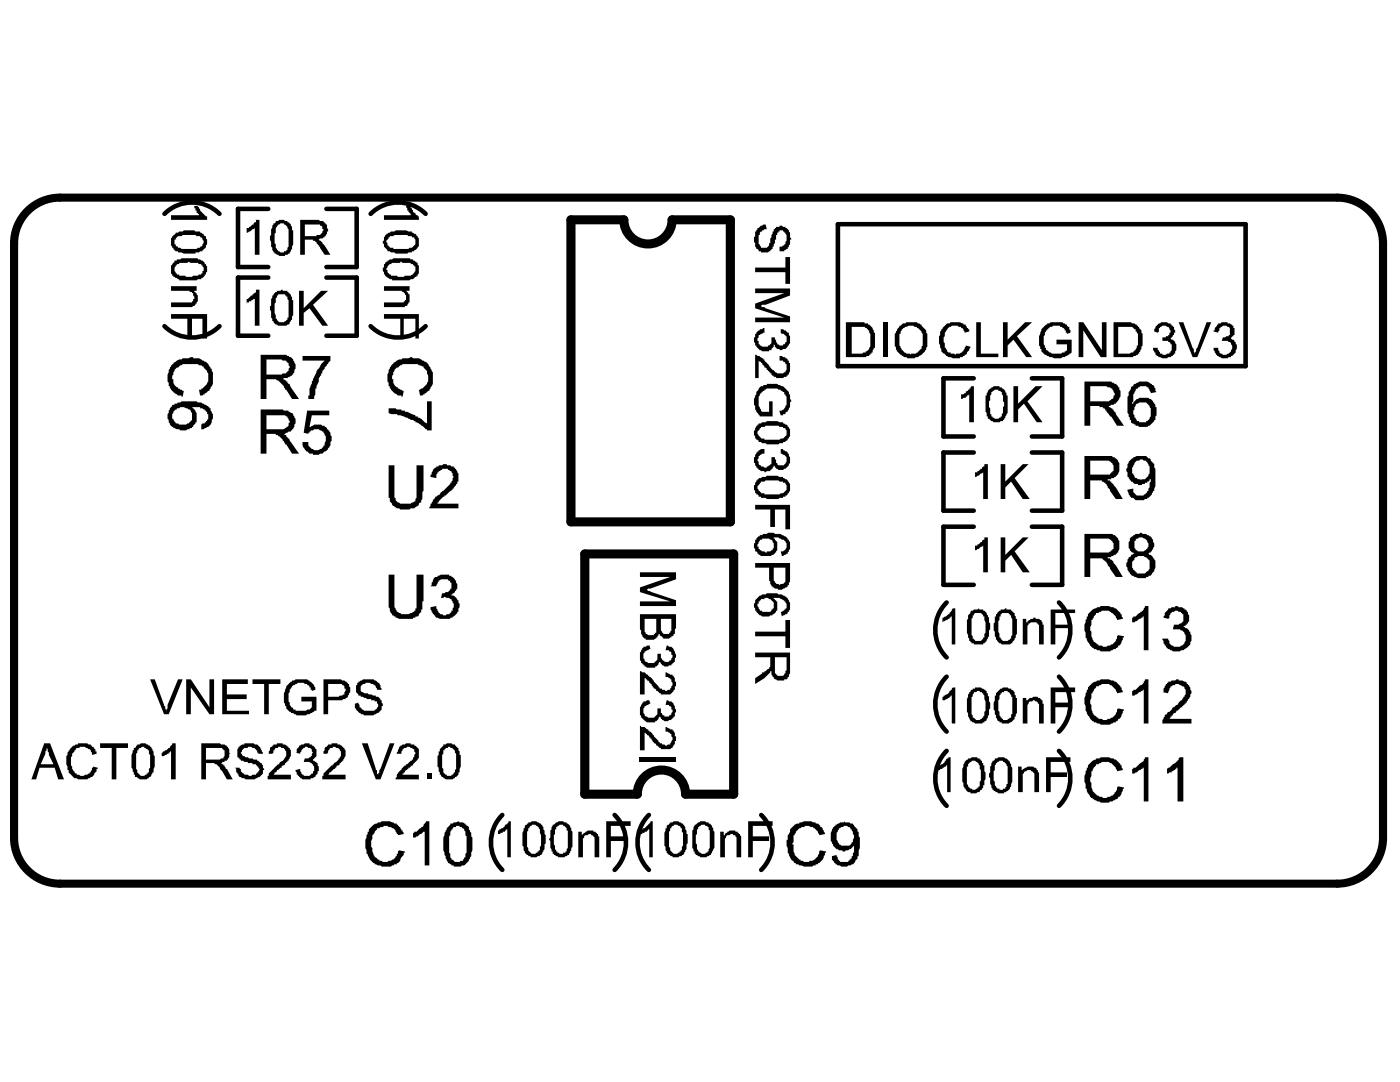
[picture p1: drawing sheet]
<svg xmlns="http://www.w3.org/2000/svg" width="279mm" height="216mm" viewBox="0 0 279 216" stroke-linecap="round" stroke-linejoin="round" font-family="sans-serif">
<path d="M5.5 42.1a9.1 9.1 0 0 1 6.4-2.7h255a9.1 9.1 0 0 1 9.1 9.2v118.6a9.1 9.1 0 0 1-9.1 9.1h-255a9.1 9.1 0 0 1-9.1-9.1v-118.6a9.1 9.1 0 0 1 2.7-6.5z" fill="none" stroke="#000" stroke-width="1.6"/>
<g fill="none" stroke="#000" stroke-width=".91">
<path d="M32.8 42.7a7.8 7.8 0 0 1 11 0M53.5 55.4h-6v11.6h6M53.5 41.7h-6v11.6h6M65.1 55.4h6.1v11.6h-6.1M65.1 41.7h6.1v11.6h-6.1M74 42.7a7.8 7.8 0 0 1 10.9 0M167.2 44.7h81.4v28.4h-81.4zM32.8 65.1a7.8 7.8 0 0 0 11 0M74 65.1a7.8 7.8 0 0 0 10.9 0M194.3 75.5h-6v11.6h6M205.9 75.5h6.1v11.6h-6.1M194.3 90.3h-6v11.6h6"/>
<path d="M205.9 90.3h6.1v11.6h-6.1M194.3 105.1h-6v11.6h6M205.9 105.1h6.1v11.6h-6.1M188.9 120.2a7.8 7.8 0 0 0 0 11M188.9 135a7.8 7.8 0 0 0 0 11M211.3 120.2a7.8 7.8 0 0 1 0 11M211.3 135a7.8 7.8 0 0 1 0 11M188.9 149.8a7.8 7.8 0 0 0 0 11M211.3 149.8a7.8 7.8 0 0 1 0 11M100.2 162.6a7.8 7.8 0 0 0 0 11M122.7 162.6a7.8 7.8 0 0 1 0 11M129.5 162.6a7.8 7.8 0 0 0 0 11"/>
<path d="M151.9 162.6a7.8 7.8 0 0 1 0 11"/>
</g>
<path d="M113.9 43.9h10.6a4.8 4.8 0 0 0 4.8 4.8 4.8 4.8 0 0 0 4.8-4.8h11.7v60.2h-31.9zM116.7 110.5h29.7v48h-9.6a4.8 4.8 0 0 0-4.8-4.8 4.8 4.8 0 0 0-4.8 4.8h-10.5z" fill="none" stroke="#000" stroke-width="1.8"/>
<g fill="#000">
<path d="M34.1 42.9h5.6v-.2h-.2v-.2h-.3v-.5h-.2v-.4h-.2v-.5h.7v.2h.2a3.7 3.7 0 0 0 1.4 1.9h.2v.7h-7.2zM34.1 57.1h5.1v.9h-.7h.3v.3h.2v.2h.2v.2l.3 .3v1.1l-.3 .3v.2h-.2v.2l-.7 .5h-4.2v-.9h4.2v-.3h.2v-.4h.3v-.5l-.3-.2v-.5h-.2v-.2h-.4v-.3h-3.8zM49.2 45.5h.5v-.2h.2l.5-.5h.2v-.2l.3-.3h.2v-.4h.7v6.9h-.9v-5.3l-1.4 .9h-.3zM76.6 42.9h5.6h-.2v-.2l-.5-.5v-.2h-.2v-.4l-.3-.3v-.2h1v.5h.2l.2 .6 .3 .3h.2v.2l.2 .2h.3v.3h.2v.7h-7zM76.6 57.1h5.1v.9h-.7l.5 .5v.2h.2v1.7h-.2l-.2 .6h-.5v.3h-4.2v-.9h4v-.3h.2v-.2h.2v-.9l-.2-.3v-.2h-.2v-.2h-.3l-.2-.3h-3.5zM150.7 53.4h6v-2.1h1v5.3h-1v-2.3h-6zM151.2 45.5h.2l.9-.7h.5l.2 .9h-.4l-.3 .3h-.2v.2h-.2l-.3 .2v.5h-.2v1.8h.2l.3 .7h.7a.82 .82 0 0 0 .9-.9h.2v-.9l.3-.2 .2-1.2h.2v-.5h.3v-.2h.2v-.2h.7v-.3h.4l.3 .3h.4v.2a.82 .82 0 0 1 .7 .7l.3 .2v1l.2 .2v.2h-.2v.9l-.5 .7v.3l-.7 .2v.2h-.9v-.9h.4l.3-.2h.2v-.3h.2v-.4l.3-.3v-1.1l-.3-.2v-.3h-.2v-.2h-.2v-.2h-.7v.2h-.3v.2h-.2v.5h-.2v.9h-.2v.7l-.3 .2v.5h-.2v.5h-.2v.2h-.3v.2h-.2l-.2 .3h-1.4v-.3h-.5v-.2l-.2-.2h-.3v-.3l-.2-.2v-.7l-.2-.2v-.9l.2-.3v-.9h.2zM34.1 62.7h7.2v4.8h-.9v-3.9h-2.1v3.5h-.9v-3.5h-3.3zM34.1 72.9h.3v-.2h.2v-.3l.5-.2a1.13 1.13 0 0 1 1.1-.5 1.58 1.58 0 0 1 1.4-.2l.5-.2h.4v.2h.3a2.68 2.68 0 0 1 2.1 .7 1.83 1.83 0 0 1 1.1 1.4h.3v.4l.2 .3v1.8a2.63 2.63 0 0 1-.7 1.7v.2h-.2l-.5 .5h-.2v.2h-.3l-.2 .2h-.5l-.2-1.1h.5v-.3a2.21 2.21 0 0 0 1.4-2.1v-.9l-.3-.2v-.3l-.7-.7v-.2h-.2l-.2-.2h-.5l-.2-.2h-1.6a2.36 2.36 0 0 0-2.4 .6 .82 .82 0 0 0-.7 .7l-.2 .3v.4l-.2 .3v.7h.2v.2a1.24 1.24 0 0 0 .9 1.4v.2l1.2 .5-.2 1.2h-.3v-.3h-.2a2.23 2.23 0 0 1-1.9-1.4h-.2v-.4h-.2v-.7l-.3-.3v-.2a3.7 3.7 0 0 1 .5-2.3zM49.2 59.7h.3l.7-.7h.2v-.3h.2v-.2h.3l.2-.2v-.5h.7v7.2h-.9v-5.6v.3l-.7 .2v.2h-.5v.3h-.5v.2zM59.7 58h.9v3.5l3.5-3.5h1.4l-3 2.8 3 4.2h-1.2l-2.5-3.5-1.2 .9v2.6h-.9zM60.4 71h5.5v1l-.4 .4v.3h-.2v.2l-.5 .4v.3a.73 .73 0 0 0-.5 .9h-.2v.5h-.2v.2l-.3 .2a1.89 1.89 0 0 1-.4 1.7v.4h-.3v1.2l-.2 .5v.4h-1.2v-.7h.3v-.2a2.88 2.88 0 0 1 .4-2.1v-.5l.3-.2 .7-1.9 .2-.2v-.2h.2a3.2 3.2 0 0 1 1.2-1.6h-4.4z"/>
<path d="M76.6 62.7h7v4.8h-.7v-3.9h-2.3v3.5h-.7v-3.5h-3.3zM78 72.9h.3v-.2h.2v-.3l.5-.2a1.13 1.13 0 0 1 1.1-.5 1.58 1.58 0 0 1 1.4-.2l.7-.2a1.58 1.58 0 0 0 1.4 .2l.7 .5a2.14 2.14 0 0 1 1.6 1.6l.5 .7v1.8a2.63 2.63 0 0 1-.7 1.7v.2h-.2l-.5 .5h-.2v.2h-.3l-.2 .2h-.5l-.2-1.1a2.39 2.39 0 0 0 1.6-1.4l.3-.3v-1.1l-.3-.5a.73 .73 0 0 0-.4-.9l-.3-.3v-.2l-.9-.2-.2-.2h-1.7a2.36 2.36 0 0 0-2.3 .6 .82 .82 0 0 0-.7 .7l-.2 .3v.4l-.2 .3v.7h.2v.2a1.24 1.24 0 0 0 .9 1.4v.2l1.2 .5-.3 1.2h-.2v-.3h-.2a2.23 2.23 0 0 1-1.9-1.4h-.2v-.4h-.2v-.7l-.3-.3v-.2a3.7 3.7 0 0 1 .5-2.3zM150.7 57.6h7v1.4l-4.9 1.8h-.7l-.2 .2h-.3l6.1 2.1v1.2h-7v-.9h5.8l-5.8-1.9v-.9l5.8-2.1h-5.8zM150.7 66.6h.2a.82 .82 0 0 1 .7-.7v-.2h.5l.2-.2h.3v.9l-1.2 .5v.4l-.2 .2v.5h.2v.7h.2v.2h.3l.2 .3h1.2v-.3a.81 .81 0 0 0 .7-1.1v-.5h.7v.5h.2v.4l.2 .3v.2h.2l.3 .2h.7v-.2h.2l.2-.2v-.3h.3v-1.1h-.3v-.2h-.2v-.3h-.5l-.2-.2v-.7h.5l.9 .7h.2v.5l.3 .2v1.4l-.3 .2v.2h-.2a.82 .82 0 0 1-.9 .7l-.3 .3h-.4v-.3a.7 .7 0 0 1-.9-.7l-.3-.2a.73 .73 0 0 1-.4 .9v.3h-.5v.2h-.2a2.14 2.14 0 0 1-2.1-.7l-.3-.2v-.3h-.2v-.4l-.2-.3v-.9h.2zM150.7 70.8h.2l.3 .2h.4v.3l.7 .2v.2h.3v.3l.9 .9v.2h.2a.82 .82 0 0 0 .7 .7v.2h.3v.3l.6 .2a1.17 1.17 0 0 0 1.7-.9v-.9h-.3v-.3l-.2-.2h-.2v-.2h-.7v-1l1.1 .3v.2h.3l.2 .2v.3h.2v.4h.3v1.6l-.3 .7h-.2v.3h-.2v.2h-.5l-.2 .2h-1.4v-.2h-.5v-.2h-.2l-.2-.3v-.2h-.3v-.2h-.2v-.3h-.2v-.2h-.3v-.2l-.2-.3h-.2v-.2l-.5-.4v-.3h-.2v-.2h-.3l-.2-.2v3.4h-.7zM176.2 64.3h1v7h-1zM187.9 65.7h.2v-.2l.5-.5a.73 .73 0 0 1 .9-.5l.2-.2h1.9l.7 .2v.3h.4l.3 .7h.2v.2h.2v.5l-.9 .2-.2-.7-.3-.2h-.2v-.3h-.5l-.2-.2a2.14 2.14 0 0 0-2.1 .7v.2h-.2v.3l-.2 .2v.7l-.3 .2v.9l.3 .3v.9h.2v.2l.5 .7h.4v.3h.7l.2 .2 .3-.2h.7l.2-.3h.2v-.2h.3l.4-1.2 1 .3v.2l-1 1.4h-.2v.2h-.2l-.3 .3h-.4v.2h-1.4l-.5-.2h-.4l-.3-.3h-.2v-.2h-.2v-.2a.82 .82 0 0 1-.7-1l-.3-.2v-.5a2.91 2.91 0 0 1 0-2.3v-.4l.3-.3zM194.8 64.3h1v6.3h3.4v.7h-4.4zM200.2 64.3h.9v3.5l3.5-3.5h1.4l-3 2.8 3 4.2h-1.2l-2.5-3.5-1.2 1.1v2.4h-.9zM207.8 65.7l1-.9h.2v-.3h.5l.2-.2h.9a2.39 2.39 0 0 1 2.1 .5h.2v.2l.3 .2h.2l.2 1.2-.7 .2v-.2h-.2v-.5h-.2v-.2l-.3-.2h-.2v-.3h-.5v-.2h-1.3l-.3 .2h-.4v.3h-.3v.2h-.2v.2h-.2v.3l-.3 .2v.5l-.2 .2v1.6l.2 .2v.5h.3v.5h.2l.2 .2a2.39 2.39 0 0 0 2.1 .5l1.2-.3v-.2h.2l.2-.2v-1.2h-2.1v-.9h3.1v2.5l-.3 .3h-.2v.2l-1.2 .5a3.4 3.4 0 0 1-2.5 0l-1.2-.5-.2-.2a.73 .73 0 0 1-.5-1h-.2v-.4a1.83 1.83 0 0 1-.2-1.7v-.4zM215.3 64.3h.9l3.7 5.6v-5.6h.9v7h-1.1l-3.5-5.4v5.4h-.9zM230.6 65.2l.5-.4a2.14 2.14 0 0 1 2.3-.3h.2v.3h.2v.2h.3v.2h.2v.5l.2 .2v.5h-.2v.5h-.2a.82 .82 0 0 1-.7 .6 1.61 1.61 0 0 1 1.4 1.7v.7l-.3 .2v.5h-.2v.2h-.2v.2l-.7 .3a2.17 2.17 0 0 1-2.3-.3h-.3v-.2h-.2v-.5h-.2v-.2l-.3-.2v-.5h1v.5h.2l.2 .7h.5v.2h.7l.2-.2h.5v-.3h.2v-.2l.2-.2v-1.2h-.2v-.2l-.2-.3h-.3v-.2h-1.1v-.7h.7v-.2h.4v-.2h.3v-.5h.2v-.5l-.2-.2v-.2l-.7-.5h-.7l-.3 .2h-.2v.3h-.2v.7l-.2 .2-.7-.2v-.5l.2-.2z"/>
<path d="M235.2 64.3h1l1.8 5.1 .2 .2v.5l.3 .5v-.3l.2-.2v-.5l.2-.2 1.9-5.1h.9l-2.8 7h-.9zM242.9 64.8h.2v-.3h.5l.2-.2h1.2v.2h.4l.3 .3h.2v.2h.2v.5h.3v1.4h-.3v.2h-.2v.2h-.2v.2h-.3l.7 .3 .3 .2v.2h.2v.5h.2v.9l-.2 .3a1.21 1.21 0 0 1-.9 1.1v.3h-.5l-.2 .2a2.14 2.14 0 0 1-1.9-.5h-.2v-.2h-.2l-.3-.7-.2-.2v-.5h.9v.5l.3 .2v.2l.7 .5h.4a1.61 1.61 0 0 0 1.4-1.6l-.2-.7a2.14 2.14 0 0 0-1.9-.5l.3-.7 1.1-.2v-.2h.2v-1.4l-.6-.5h-.7l-.3 .2h-.2v.3h-.2v.4l-.3 .3v.2l-.9-.2v-.3h.2a.73 .73 0 0 1 .5-.9zM61.3 81.9h4.4v1h-3.5l-.4 2.3 .7-.2 .2-.3h1.4l.2 .3h.5v.2h.2l.3 .2v.3h.2v.2h.2v.2l.2 .2v.5l.3 .2v1l-.3 .2v.7l-.2 .2v.3h-.2a.82 .82 0 0 1-.7 .7 .73 .73 0 0 1-.9 .4l-.3 .3h-1.1v-.3a.88 .88 0 0 1-1.2-.4h-.2v-.3h-.3v-.2a1.32 1.32 0 0 1-.4-1.4h1.1v.2a1.21 1.21 0 0 0 1 1.2 1.44 1.44 0 0 0 1.8-.2l.3-.3v-.2h.2v-.2a2.13 2.13 0 0 0-.2-2.4v-.2h-.3a1.44 1.44 0 0 0-1.8-.2h-.5v.2h-.2v.2h-.3v.3l-.9-.3zM77.6 92.8h1.1v6.5h.3a.7 .7 0 0 0 .6 1l.3 .2h2.1l.7-.5h.2v-.4l.2-.3v-6.5h1.4v5.2l-.2 .2v1.4l-.2 .2v.5h-.3l-.4 .7-.7 .4h-.7l-.3 .3h-1.8l-.3-.3h-.4l-.2-.2h-.3v-.2h-.2l-.2-.3v-.2a.88 .88 0 0 1-.5-1.2h-.2zM77.6 81.5h1.4l.2 .2h.9v.2h.7v.3a1.64 1.64 0 0 1 1.4 .4l.7 .3v.2h.5v.2a1.87 1.87 0 0 1 1.4 1l.4 .2v-4.4h1v5.8h-1v-.2h-.2l-.7-.7h-.2v-.3l-1.2-.4v-.3h-.2l-.3-.2h-.4l-.7-.5h-.3a2.28 2.28 0 0 0-1.6-.4 1.58 1.58 0 0 0-1.4-.3l-.4-.2zM86.4 93.8l.4-.5h.3v-.2h.4v-.3h.7l.3-.2h.7v.2h.7l.2 .3h.5v.2h.2v.2h.2v.3a2.39 2.39 0 0 1 .5 2.1v.2h-.2v.5h-.3v.2l-.4 .5v.2h-.3v.2h-.2v.3h-.2l-1 .9h-.2v.2h-.2l-1 .9v.3h-.2v.2h4.2v.9h-5.8v-.2l.2-.2v-.5h.3v-.2l.6-1v-.2h.3l.7-.5 .2-.4h.2v-.2h.3l1.4-1.4v-.3h.2v-.2l.2-.2v-.5l.3-.2-.3-.3v-.4l-.2-.3v-.2l-.7-.2v-.3h-1.2v.3l-.7 .2v.2h-.2v.3l-.2 .2v.7l-1.2-.2v-.5h.3v-.5l.2-.2zM151.4 77.5l.5-.4h.4v-.3h.7v-.2h2.1l.2 .2a2.68 2.68 0 0 1 2.1 1.7v.2h.3v.9l.2 .2v.3l-.2 .2v.9l-.5 .7v.3h-.2l-.3 .2v.2h-.4v.3h-.5l-.2-1h.4l.3-.2h.2v-.2a2.39 2.39 0 0 0 .5-2.1l-.3-.7h-.2v-.5h-.2l-.3-.2h-.2v-.2h-.5l-.2-.3h-2.1l-.2 .3h-.2v.2h-.3l-.4 .5a2.39 2.39 0 0 0-.5 2v.5l.7 1.2h1.4v-2.1h.7v3h-2.6v-.2h-.2v-.3l-.5-.4v-.3l-.2-.2v-.5a2.58 2.58 0 0 1 .2-2.5 .73 .73 0 0 1 .5-.9zM150.9 90.3h.3v-.2h.2v-.3h.2l.3-.2h.7v.9h-.5l-.2 .3h-.3v.2h-.2v.5l-.2 .2v.2l.2 .2v.5l.2 .2h.3v.3l1.1 .2v-.2l.7-.3v-.2h.3v-1.4h.7v.5h.2v.7h.2v.2l.2 .2h1.2v-.2h.2v-.2a.99 .99 0 0 0-.4-1.6l-.3-.3h-.2v-.9h.5v.2l.7 .3 .2 .2v.2h.2v.5l.3 .2a2.14 2.14 0 0 1-.7 2.1 1.44 1.44 0 0 1-1.9 .2h-.2v-.2h-.2v-.2l-.3-.3-.2 .7h-.2v.3h-.3v.2h-.7l-.2 .2h-.2v-.2h-.7l-.3-.2h-.2v-.3h-.2v-.2h-.3v-.2l-.2-.3v-.4h-.2v-1.2h.2v-.4l.2-.3zM191.8 78.7h.5l.2-.2h.2v-.3l.3-.2h.2v-.2h.2v-.3h.3v-.2l.2-.2h.5v7.2h-1v-5.6l-.2 .2h-.2v.3h-.3v.2h-.4l-.3 .2h-.2zM194.6 94.2h.5v-.2h.2l.5-.5h.2v-.2l.2-.2h.3v-.5h.6v7h-.9v-5.4l-1.4 1h-.2zM199.7 92.6h.9v3.5l3.5-3.5h1.2l-2.8 2.8 3 4.2h-1.4l-2.3-3.5-1.2 1.2v2.3h-.9zM202.3 77.1h.9v3.4l3.5-3.4h1.4l-3.1 3 3.1 4.2h-1.2l-2.6-3.8-1.1 1.2v2.6h-.9z"/>
<path d="M77.6 114.7h1.1v5.3a2.14 2.14 0 0 0 .5 1.9v.2h.2a2.47 2.47 0 0 0 2.6 .2l.7-.2v-.2h.2v-.5h.2v-6.7h1.4v5.3h-.2v1.6h-.2a.73 .73 0 0 1-.5 1v.2l-.2 .2h-.5v.3h-.5v.2h-2.8l-.6-.2v-.3l-.7-.2v-.2a1.13 1.13 0 0 1-.5-1.2l-.2-.2zM86.6 115.4l.2-.3h.5v-.2l.7-.2h1.6v.2h.5v.2a.82 .82 0 0 1 .7 .7h.2v.3a1.97 1.97 0 0 1 0 1.8h-.2v.2l-.2 .3h-.3v.2h-.2v.2a1.21 1.21 0 0 1 1.2 1h.2v.4a.82 .82 0 0 1 0 1.2v.7h-.2v.2l-.7 .7h-.3v.3h-.4v.2h-1a2.88 2.88 0 0 1-2.1-.5v-.2h-.2v-.2h-.2v-.3l-.2-.2v-.2l-.3-.3v-.4l1.2-.3v.5l.2 .2 .2 .7h.3v.3h.4a.58 .58 0 0 0 1 0 .7 .7 0 0 0 .9-.7h.2v-.5l.3-.2v-.7l-.5-.7v-.3l-1.4-.4-.2 .2h-.5l.2-.9h.5l.2-.3a.7 .7 0 0 0 1-.7h.2v-1.1h-.2v-.2l-.3-.3h-.2v-.2h-.5a1.17 1.17 0 0 0-1.6 .9l-.2 .3v.2h-1.2l.3-.2v-.5l.2-.2zM150.7 100.7h7v4.9h-1v-3.9h-2v3.4h-1v-3.4h-3zM194.6 108.9h.5v-.3h.2l.5-.4h.2v-.3l.2-.2h.3v-.5h.6v7h-.9v-5.3l-1.4 .9h-.2zM199.7 107.2h.9v3.5l3.5-3.5h1.2l-2.8 2.8 3 4.2h-1.4l-2.3-3.5-1.2 1.2v2.3h-.9zM44.4 135.6h5.1v.9h-4.2v2.1h3.9v.9h-3.9v2.3h4.4v.7h-5.3zM50.4 135.6h5.6v.9h-2.4v6h-.9v-6h-2.3zM57.1 136.9l1-.9h.2v-.2h.4l.3-.2h2.3l.2 .2h.3v.2h.2l.7 .7v.2l.2 .3v.4l-.7 .3v-.3h-.2v-.4h-.2v-.3l-.3-.2h-.2v-.2h-.5l-.2-.3a2.14 2.14 0 0 0-1.9 .5h-.2l-.2 .2v.3h-.2v.2l-.3 .2v.5l-.2 .2v1.7l.2 .2v.5l.3 .2v.2h.2l.2 .3v.2h.5v.2h2.1l.2-.2a.73 .73 0 0 0 .9-.5v-1.1h-2.1v-1h3.1v2.8h-.5v.3l-.7 .2-.2 .2h-.5l-.2 .2h-1.9l-.7-.4h-.4v-.2h-.3l-.2-.3a.73 .73 0 0 1-.5-.9h-.2v-.5l-.2-.2v-.7a3.7 3.7 0 0 1 .4-2.3zM71.3 136.2h.2v-.2h.3a2.39 2.39 0 0 1 2-.4h.7l1 .6h.2l.5 1.4h-1l-.2-.7-.2-.2h-.3v-.2h-.4l-.3-.3h-.9v.3a.88 .88 0 0 0-.9 1.1v.3l.2 .2h.3l.2 .2h.7l.2 .3 1.4 .2v.2a.7 .7 0 0 1 .9 .7h.3v.5l.2 .2v.5h-.2v.2a1.21 1.21 0 0 1-1 1.2 2.65 2.65 0 0 1-2.3 .4h-.2l-.2-.2h-.5v-.2h-.2l-.7-.7v-.2h-.3v-1l.7-.2v.2l.3 .3v.4h.2v.3h.2v.2h.3l.2 .2h2.1v-.2h.2l.2-.2v-.3h.3v-.7h-.3v-.4h-.4v-.3h-.7v-.2h-1v-.2l-1.1-.3v-.2h-.5v-.2a1.52 1.52 0 0 1-.4-1.7v-.2h.2zM127.7 114.2h7.2v1.4l-6 2.1 6 2.1v1.1h-7.2v-.9h6.1l-6.1-1.9v-.9l6.1-2.1h-6.1zM128.2 129.3h.2v-.2h.5l.2-.3h.5v-.2l.2 .9-.7 .2a1.15 1.15 0 0 0-.5 1.9v.2a2.14 2.14 0 0 0 1.9 .5 1.65 1.65 0 0 0 .7-1.9h.7v1h.2v.2l.3 .2h.2v.3h.9v-.3h.3l.4-.7v-.4h-.2v-.5l-.2-.2h-.3v-.3h-.7l.3-.9h.2l.2 .3a.7 .7 0 0 1 1 .6l.2 .3 .2 .7v.4l-.2 .3v.7h-.2v.2h-.3v.2h-.2v.3h-.5l-.2 .2h-.7l-.2-.2h-.3v-.3h-.2v-.2l-.2-.2-.3 .2a.82 .82 0 0 1-.7 .7v.2h-1.6l-.2-.2h-.3v-.2h-.2v-.3h-.2v-.2h-.3v-.5h-.2v-.4a2.14 2.14 0 0 1 .5-1.9zM127.7 133.9h.2l.3 .3a.73 .73 0 0 1 .9 .4h.2v.3h.3v.2a.82 .82 0 0 1 .7 .7h.2v.2l.9 .9v.3h.3v.2h.4v.2h.5l.2 .3h.3l.2-.3h.5l.2-.7a.58 .58 0 0 0 0-.9v-.4h-.2v-.3h-.3l-.2-.2h-.5v-.9h.3l.7 .4h.4v.3h.3v.2l.2 .2v.7h.2v.9h-.2v.7h-.2a1.17 1.17 0 0 1-1.7 1h-.9v-.3h-.2l-.5-.4h-.2v-.3l-.3-.2h-.2v-.2h-.2l-.3-.7h-.2v-.3h-.2v-.2l-.3-.2h-.2v-.2h-.2v-.3h-.3v3.3h-.9z"/>
<path d="M150.7 126h6v-2.3h1v5.6h-1v-2.3h-6zM188.1 123.3h.2l1-.7h.2v-.3l.7-.9h.4v7.2h-.7v-5.6h-.2v.3h-.2v.2h-.2l-1.2 .7zM204.1 139.3h.7v.7v-.3h.2a.73 .73 0 0 1 1-.4l.2-.3h.9v.3h.5v.2h.2v.2h.3v.7h.2v4h-.9v-4h-.3v-.2l-.7-.5h-.2l-.2 .3h-.5l-.2 .2v.2l-.3 .3v3.7h-.9zM204.1 123.5h.7v.7h.2v-.3h.3v-.2h.2l.2-.2h.5v-.2h.5v.2h.7l.2 .2h.2v.2l.3 .3v.4h.2v4h-.9v-4h-.3v-.2h-.2v-.2h-.2a1.17 1.17 0 0 0-1.7 .9v3.5h-.9zM209.7 137.2h4.9v.9h-4v2.1h3.3v.9h-3.3v3.3h-.9zM209.7 121.6h4.9v.7h-4v2.3h3.3v.7h-3.3v3.3h-.9zM217.1 122.6l.3-.3a2.87 2.87 0 0 1 2-1.1l.3-.3h1.6l.7 .3a2.39 2.39 0 0 1 1.6 1.4h.3v.4l.2 .3v.2l-1.2 .2-.2-.7-.7-.7h-.2v-.2h-.3l-.2-.2a2.39 2.39 0 0 0-2.1 .4h-.5v.3l-.4 .4-.3 .7h-.2v.9l-.2 .5v.7l.2 .2v1l.5 1.1h.2l.5 .5h.2v.2h.7a.82 .82 0 0 0 1.2 0h.4l.3-.2h.2l.5-.5 .4-.7v-.4l.3-.3 1.1 .3v.2h-.2v.5l-.2 .2-.3 .7-.2 .2h-.2v.3l-.3 .2h-.2v.2h-.5a2.39 2.39 0 0 1-2.1 .5h-.4l-.3-.3h-.4l-.3-.2h-.4v-.2a1.32 1.32 0 0 1-.9-.9l-.7-1.2v-.9a2.99 2.99 0 0 1 .2-2.8v-.5h.2zM217.1 137.2l.3-.3a2.87 2.87 0 0 1 2-1.1l.3-.2h1.6l.7 .2a2.39 2.39 0 0 1 1.6 1.4h.3v.4l.2 .3v.2l-1.2 .2a2.39 2.39 0 0 0-1.4-1.6l-.2-.2a2.39 2.39 0 0 0-2.1 .4h-.5v.3l-.7 .9v.2h-.2v1l-.2 .4v.7l.2 .3v.9l.5 1.1h.2l.5 .5h.2v.2h.7a.82 .82 0 0 0 1.2 0h.4l.3-.2h.2l.7-.7v-.2l.2-.2v-.5l.3-.2 1.1 .2v.2h-.2v.5l-.2 .2-.3 .7-.2 .2h-.2v.3l-.3 .2h-.2v.2h-.5a2.39 2.39 0 0 1-2.1 .5h-.4l-.3-.2h-.4l-.3-.3h-.4v-.2a1.32 1.32 0 0 1-.9-.9l-.7-1.2v-.9a2.99 2.99 0 0 1 .2-2.8v-.5h.2zM225.9 123.3h.3v-.3a.73 .73 0 0 0 .9-.4l.2-.3h.3v-.2a.82 .82 0 0 0 .7-.7l.2-.2v-.3h.7v8.8h-.9v-6.7h-.3v.3l-.7 .2-.9 .7h-.5zM233.1 121.4h.5l.2-.2h.7v-.3h.5l.2 .3h.7l.3 .2h.2v.2h.2l.3 .3v.2h.2v.5l.2 .2v1.1l-.2 .3v.2h-.2v.2h-.3v.3h-.2l-.2 .2h.2l.2 .2a.82 .82 0 0 1 .7 .7h.3v.5l.2 .2v1.2l-.2 .2a1.21 1.21 0 0 1-1 1.2v.2h-.2a2.88 2.88 0 0 1-3.7-.4v-.3h-.3v-.2l-.2-.2v-.5l-.2-.2v-.3h1.1v.3l.3 .2a.7 .7 0 0 0 .7 .9l.2 .3a2.14 2.14 0 0 0 2.1-.7 2.13 2.13 0 0 0-.2-2.4 2.39 2.39 0 0 0-2.1-.4l.2-1h.9l.3-.2a.81 .81 0 0 0 .7-1.1v-.7h-.3v-.3h-.2v-.2h-.5a.58 .58 0 0 0-.9 0h-.5v.2h-.2v.3l-.2 .2v.5l-.3 .2-.9-.2v-.3l.2-.2v-.5l.7-.7zM232.7 136.5h.2v-.3h.2v-.2h.5l.2-.2h.7l.3-.2h.4v.2h.7l.7 .2 .3 .2v.3h.2v.2h.2v.2l.3 .3v.4a.58 .58 0 0 1 0 1v.4l-.3 .3v.2h-.2l-.2 .7h-.3v.2h-.2v.3h-.2v.2h-.3v.2h-.2l-.7 .7h-.2v.3l-.3 .2h-.2l-.2 .2v.2h-.3v.3h-.2v.2l-.2 .2h4.4v1h-5.8v-.7l.2-.3 .2-.7 .3-.2h.2v-.2l.2-.2a1.32 1.32 0 0 0 1-1h.2l.5-.4h.2a1.32 1.32 0 0 1 .9-1l.3-.7h.2a1.97 1.97 0 0 0 0-1.8l-1.2-.7h-.7v.2h-.4l-.3 .2h-.2l-.5 1.4-1.1-.2h.2v-.7l.5-.7zM13.7 149.7h.2v-.2l.7-.7h.3l.2-.2h.5v-.3h1.8l.2 .3h.5v.2h.2v.2h.3l.2 .2v.3h.2v.4h.3v.5l-1 .2v-.4l-.2-.3v-.2l-.2-.2h-.3a1.44 1.44 0 0 0-1.8-.3h-.5l-.2 .3v.2h-.2v.2a.73 .73 0 0 0-.5 1l-.2 .2v1.6l.2 .3v.4l.2 .3v.2h.3v.2l.2 .3h.2v.2h.5l.2 .2h.7l.3-.2h.4l.2-.2h.3v-.3h.2v-.2l.2-.2v-.5h.3v-.2l.9 .2v.2h-.2a.73 .73 0 0 1-.5 1 .82 .82 0 0 1-.7 .6 2.39 2.39 0 0 1-2.1 .5h-.4l-.3-.2a.73 .73 0 0 1-.9-.5l-.7-.7v-.4h-.2v-.7l-.3-.5v-1.6l.3-.3v-.4l.2-.3z"/>
<path d="M20 148.3h5.5v.9h-2.3v6.3h-.9v-6.3h-2.3zM30 135.6h.9l1.8 5.3h.3v.5l.2 .4v-.2l.2-.2v-.7l2.1-5.1h1l-2.8 6.9h-1zM32.3 150.2h.2v-.3l.7-.2 .5-.5h.2v-.2l.5-.4v-.3h.7v7.2h-1v-5.6h-.2v.3h-.2v.2h-.3l-.7 .5h-.4zM37.2 135.6h.9l3.7 5.5v-5.5h.9v6.9h-.9l-3.7-5.3v5.3h-.9zM47.6 149h.2v-.2h.3l.2-.2h.5v-.3h1.8l.3 .3a1.21 1.21 0 0 1 1.1 .9l.2 .2 .3 .7h-.9v-.2h-.3v-.5h-.2v-.2h-.2v-.3h-.5l-.2-.2h-.7v.2h-.3a.7 .7 0 0 0-.9 .7l-.2 .3v.2h.2v.2l.2 .3h.3l.2 .2h.5l.2 .2 1.6 .3v.2h.3l.4 .5h.2v.2l.3 .2v.5l.2 .2v.3h-.2v.2a1.21 1.21 0 0 1-.9 1.1 2.65 2.65 0 0 1-2.4 .5h-.2l-.2-.2h-.5l-.7-.5-.2-.7h-.3v-.7l-.2-.2h.9v.2h.3a.7 .7 0 0 0 .7 1v.2h.7a.58 .58 0 0 0 .9 0h.7v-.2h.2v-.3h.3v-.2l.2-.2-.2-.7h-.3v-.3h-.2v-.2h-.7v-.2h-.9v-.3h-.7l-.3-.2h-.4v-.2h-.3v-.3h-.2v-.2h-.2v-1.6l.2-.3zM53.9 149.2l.2-.2h.2v-.2h.3v-.2h.7v-.3h1.1v.3h.5l.2 .2h.3v.2h.2v.2h.2v.3l.3 .2a2.14 2.14 0 0 1-.5 1.9v.2h-.2v.2h-.3v.3h-.2v.2l-.2 .2h-.3l-.2 .3v.2h-.2l-.5 .5h-.2v.2l-.3 .2h-.2v.3l-.2 .2h3.5v.9h-4.7v-.7h.2a.73 .73 0 0 1 .5-.9l1.4-1.4h.2v-.2l.3-.3 .4-.2 .3-.2v-.3h.2a1.97 1.97 0 0 0 0-1.8h-.2v-.3l-1.2-.2v.2h-.5l-.2 .3v.2h-.2v.5l-.3 .2h-.7zM59.7 148.8h.2l.2-.2h.5l.2-.3h1v.3h.4v.2a.82 .82 0 0 1 .7 .7h.3v.2a1.47 1.47 0 0 1-1 1.9h.3v.2l.7 .2v.3h.2v.4l.2 .3v.9h-.2a.73 .73 0 0 1-.5 .9v.2h-.2l-.2 .3h-.5v.2h-1.6l-.3-.2h-.2v-.3h-.2v-.2h-.3v-.2h-.2v-.5l-.2-.2v-.2l.9-.3v.5l.5 .7h.2v.2h.7a.73 .73 0 0 0 .9-.4h.3v-.5h.2v-.9l-.2-.3v-.2h-.3v-.2h-.2l-.2-.3h-1.2l.2-.7h.7l.3-.2h.2v-.2h.2v-.5l.3-.2-.3-.3v-.4h-.2v-.3h-.5l-.2-.2h-.5v.2a.82 .82 0 0 0-.7 .7l-.2 .3v.2l-.9-.2h.2v-.3a.73 .73 0 0 1 .5-.9zM64.8 149.2l.2-.2h.3v-.2h.2v-.2h.7v-.3h1.1v.3h.5l.2 .2h.3v.2h.2v.2h.2v.3l.3 .2a2.14 2.14 0 0 1-.5 1.9v.2h-.2v.2h-.3v.3h-.2v.2l-.2 .2h-.3l-.2 .3v.2h-.2v.2h-.3l-.7 .7h-.2v.3l-.2 .2h3.5v.9h-4.7v-.7h.3a.73 .73 0 0 1 .4-.9l1.2-1.2h.2v-.2h.2v-.2a1.32 1.32 0 0 0 1-1h.2a1.97 1.97 0 0 0 0-1.8h-.2v-.3l-1.2-.2v.2h-.5l-.2 .3v.2h-.2v.5l-.2 .2h-.7zM72.2 148.3h1.2l1.6 5.4h.2v.7l.3 .2v-.2l.2-.3v-.4l.2-.3 1.9-5.1h.9l-2.8 7.2h-.9zM79.6 149h.3v-.2h.2l.2-.2h.5l.2-.3h1v.3h.7v.2a1.17 1.17 0 0 1 .9 1.6v.9h-.2v.3l-1 .9v.2h-.2l-.5 .5h-.2v.2h-.2v.3h-.3l-.2 .2v.2h-.2v.3h-.3v.2h3.3v.9h-4.6l.4-1.4h.2v-.2h.3v-.2h.2v-.3l.7-.7h.2v-.2h.3l.7-.7h.2v-.2h.2v-.5h.3v-.5l.2-.2v-.2l-.2-.3v-.4l-.7-.3a.58 .58 0 0 0-1 0h-.4v.3h-.3v.2l-.2 .2v.5h-.9zM85.2 154.4h1v1.1h-1zM127.7 151.1h7.2v.9h-7.2z"/>
<path d="M128.2 140.2h.2v-.2h.5l.2-.3h.5l.2 .7-.7 .3a1.15 1.15 0 0 0-.5 1.8v.2a2.14 2.14 0 0 0 1.9 .5 1.65 1.65 0 0 0 .7-1.8h.7v.9h.2v.2l.3 .2h.2v.3h.9v-.3h.3l.2-.2v-.2l.2-.2v-.5h-.2v-.5l-.2-.2h-.3v-.2h-.7l.3-1h.2l.2 .3a.7 .7 0 0 1 1 .7l.2 .2v.5a.58 .58 0 0 1 0 .9v.7h-.2v.2h-.3v.2h-.2v.3h-.5l-.2 .2h-.7l-.2-.2h-.3v-.3h-.2v-.2l-.2-.2-.3 .2a.82 .82 0 0 1-.7 .7v.2h-1.6l-.2-.2h-.3v-.2h-.2v-.3h-.2v-.2h-.3v-.5h-.2v-.4a2.14 2.14 0 0 1 .5-1.9zM127.7 144.8h.2v.3h.3a.73 .73 0 0 1 .9 .4h.2v.3h.3v.2a.82 .82 0 0 1 .7 .7h.2v.2l.9 1v.2h.3v.2h.4v.3h.5l.2 .2h.3l.2-.2h.5l.2-.7a.58 .58 0 0 0 0-1v-.4h-.2v-.3h-.3l-.2-.2h-.5v-.9h.3l.7 .4h.4v.3h.3v.2l.2 .2v.7h.2v1h-.2v.7h-.2v.2a1.25 1.25 0 0 1-1.7 .7h-.9v-.3h-.2l-.5-.4h-.2v-.2l-.3-.3h-.2v-.2h-.2l-.3-.7h-.2v-.2h-.2v-.3l-.3-.2h-.2v-.2h-.2v-.3h-.3v3.5h-.9zM187.2 153h.2v-.3h.2l.3-.2a.82 .82 0 0 0 .7-.7h.2v-.2l.2-.3h.3v-.2h.4v7h-.7v-5.4h-.2v.3l-.7 .2v.2h-.5v.3h-.4zM188.1 139h.2v-.2h.3l.2-.2a.82 .82 0 0 0 .7-.7h.2v-.3h.2v-.2l.3-.2h.4v7.2h-.7v-5.6h-.2v.2h-.2v.3h-.2l-.7 .4h-.5zM203.2 153h.7v.9v-.2h.2v-.3h.2a1.98 1.98 0 0 1 2.6 0v.3h.2v.4h.3v4h-1v-3.3a.7 .7 0 0 0-.7-.9v-.2h-.7l-.2 .2h-.2l-.3 .2v.3h-.2v3.7h-.9zM208.8 151.1h4.8v.9h-3.9v2.1h3.2v.9h-3.2v3.1h-.9zM217.1 152.7l.5-.4a1.51 1.51 0 0 1 1.1-.7v-.3h.5a4.3 4.3 0 0 1 2.8 0 2.39 2.39 0 0 1 1.6 1.4h.3v.5l.2 .2v.3l-1.2 .2a2.39 2.39 0 0 0-1.4-1.6l-.2-.3a2.39 2.39 0 0 0-2.1 .5h-.5v.2a1.51 1.51 0 0 0-.7 1.2h-.2v.9l-.2 .5v.7l.2 .2v.2a2.23 2.23 0 0 0 1.2 2.4h.2l.2 .2h.5a.82 .82 0 0 0 1.2 0h.4l.3-.2a.82 .82 0 0 0 .7-.7h.2v-.3l.2-.2v-.5l.3-.2 1.1 .2v.3h-.2v.4l-.7 1.2h-.2v.2l-.3 .3-.7 .2-.2 .2h-.5l-.2 .3h-1.6l-.3-.3h-.4l-.7-.4h-.3v-.3h-.2l-.4-.7a1.13 1.13 0 0 1-.5-1.1h-.2v-1a2.99 2.99 0 0 1 .2-2.7v-.5h.2zM225.9 137.9h.3v-.3a.73 .73 0 0 0 .9-.4l.5-.5a.82 .82 0 0 0 .7-.7l.2-.2v-.2h.7v8.8h-.9v-6.8h-.3v.3l-.7 .2-.9 .7h-.5zM225.9 153.4h.3v-.2a.73 .73 0 0 0 .9-.5l.5-.4h.2v-.3h.2l.3-.2 .2-.7h.7v8.8h-.9v-6.7h-.3v.2l-.7 .3-.9 .7h-.5zM232.9 153.4l1.6-1.1 .7-.7v-.3l.3-.2h.7v8.8h-1.2v-6.7h-.2v.2h-.3v.3l-.7 .2v.2h-.4l-.3 .3h-.2zM73.6 165.5l.2-.2a2.87 2.87 0 0 1 2.1-1.2l.3-.2a3.5 3.5 0 0 1 2.5 .4h.5v.3h.2v.2h.2v.2h.3l.2 .7h.2v.3l.3 .2v.2l-1.2 .3v-.3h-.2a1.61 1.61 0 0 0-1.6-1.4l-.3-.2h-.7l-.2 .2-1.2 .3v.2l-.4 .5v.2a.88 .88 0 0 0-.5 1.2l-.2 .4v1.2l.2 .2v.7l.2 .7 .3 .2v.3h.2l.5 .4h.2v.3h.2a1.97 1.97 0 0 0 1.9 0h.2l.3-.3a.82 .82 0 0 0 .7-.7h.2v-.4h.2v-.5l.2-.2 1.2 .2v.2h-.2a.73 .73 0 0 1-.5 1l-.2 .4a.82 .82 0 0 1-.7 .7v.3h-.5a2.39 2.39 0 0 1-2.1 .4h-.4l-.3-.2-1.1-.2v-.3h-.3l-.7-.7-.4-1.1h-.3v-.5a4.2 4.2 0 0 1 0-2.8v-.4l.3-.3v-.4h.2zM82.4 166.2h.3v-.2a.73 .73 0 0 0 .9-.5l.9-.7v-.2l.5-.5v-.2h.7v8.8h-.9v-6.7h-.3l-.4 .4h-.3l-.9 .7h-.5z"/>
<path d="M99.4 165.7h.2v-.2h.3l.2-.2a.82 .82 0 0 0 .7-.7 .82 .82 0 0 0 .7-.7h.4v7.2h-.7v-5.6h-.2v.2h-.2v.3h-.5v.2h-.4v.2h-.5zM115.4 166h.7v.7l.5-.5h.2v-.2h.2l.3-.3h1.1v.3h.5v.2h.2v.2h.3v.5h.2v4.2h-.9v-3.5a.7 .7 0 0 0-.7-.9v-.3h-.5l-.2 .3h-.5l-.2 .2v.2l-.3 .3v3.7h-.9zM121 163.9h4.9v.9h-4v2.1h3.3v.9h-3.3v3.3h-.9zM127.7 165.7h.2v-.2a3.7 3.7 0 0 0 1.9-1.4v-.2h.5v7.2h-.7v-5.6h-.3v.2h-.2v.3h-.5v.2h-.4v.2h-.5zM143.7 166h.7v.7h.3v-.3l.9-.7h1.2v.3h.4v.2h.3v.2h.2v.3l.2 .2v4.2h-.9v-4l-.2-.2v-.2h-.5v-.3l-1.2 .3-.2 .2v.2l-.2 .3v3.7h-1zM149.3 163.9h4.9v.9h-4v2.1h3.3v.9h-3.3v3.3h-.9zM157.7 165.5l.4-.5a1.51 1.51 0 0 1 1.4-.7v-.2h.3a3.6 3.6 0 0 1 2.5 0h.5v.2a.7 .7 0 0 1 .9 .7h.2l.3 .3 .4 1.1-1.1 .3-.3-.7-.7-.7h-.2v-.3h-.4l-.5-.2h-.7l-.2 .2h-.5l-.2 .3h-.3l-.7 .7-.2 .7h-.2v1.3l-.3 .3v.2h.3a2.78 2.78 0 0 0 1.1 3h.3v.3h.4l.3 .2h.2a3.7 3.7 0 0 0 2.5-1.2v-.2l.3-.2v-.5l.2-.2 1.2 .2v.2h-.3a2.87 2.87 0 0 1-1.1 2.1h-.3v.3h-.4v.2l-1.2 .2a3.7 3.7 0 0 1-2.3-.4h-.5v-.3h-.2l-.2-.2v-.2h-.3l-.2-.3-.5-1.1-.2-.3v-.9l-.2-.5v-1.1h.2v-.9a1.13 1.13 0 0 0 .5-1.2z"/>
<path d="M34.8 47.8v.9h.3v.3l.2 .2h.2v.2h.5l.2 .3h3l.3-.3h.4v-.2h.3l.2-.2v-.3a.58 .58 0 0 0 0-.9v-.2l-.2-.2h-.3v-.3h-.2a8.5 8.5 0 0 0-3.9 0 .82 .82 0 0 0-.7 .7zM34.4 47.1h.2v-.2h.2v-.2h.3v-.3h.4l.3-.2h.7l.2-.2h2.1l.2 .2h.9v.2l.7 .3v.2l.3 .2h.2v.3a1.97 1.97 0 0 1 0 1.8v.2h-.2v.3h-.3v.2h-.2v.2h-.5l-.2 .3h-.7v.2h-2.3l-.5-.2h-.7v-.3a.7 .7 0 0 1-.9-.7h-.2v-.2l-.3-.2v-1.4l.3-.2z"/>
<path d="M35.1 52.9v.3l-.3 .2v.7l.3 .2v.2h.2v.3h.5v.2h1.1l.3 .2h1.1l.2-.2h1l.2-.2h.5v-.3h.2v-.4h.2v-.7l-.2-.2v-.3h-.2v-.2h-.5l-.2-.2h-1.4l-.5-.3-.2 .3h-1.6v.2h-.5v.2zM34.8 52h.5v-.2h.7l.2-.3h3.3v.3h.4l.3 .2a.82 .82 0 0 1 .7 .7h.2v.2l.2 .3v1.1h-.2v.5h-.2a.82 .82 0 0 1-.7 .7v.2h-.7l-.3 .2h-3.4v-.2l-1.2-.5v-.2h-.2v-.2l-.3-.3v-1.6h.3v-.2l.4-.5z"/>
<path d="M55.3 45v.3l-.3 .2v.9l-.2 .3v1.8l.2 .2v.7l.3 .3v.2h.2v.2h.2l.3 .3h.7v-.3h.4v-.2h.3v-.5l.2-.2v-2.1a2.35 2.35 0 0 0-.7-2.3h-.2v-.2h-.7l-.3 .2h-.2v.2zM54.6 44.6h.2l.2-.3v-.2h.3a1.97 1.97 0 0 1 1.8 0h.3v.2a.82 .82 0 0 1 .7 .7l.2 .3v.7h.2v.2a7.8 7.8 0 0 1-.7 4.4h-.2l-.2 .2h-.5v.3h-1.2l-.7-.5h-.2v-.2h-.2v-.3l-.3-.2v-.5l-.2-.2v-.9l-.2-.5v-.7l.2-.2v-1.2l.2-.2v-.5l.3-.2z"/>
<path d="M55.3 59v.4h-.3v1l-.2 .2v1.8l.2 .5v.7h.3a.99 .99 0 0 0 1.6 .5h.2v-.3h.3v-.4h.2v-3.5l-.2-.2v-.5h-.3v-.2h-.2v-.3h-1.4v.3zM54.3 59h.3a.82 .82 0 0 1 .7-.7v-.3h.7l.2-.2h.2v.2h1v.3h.2v.2h.2v.2h.3v.5h.2v.7h.2v3l-.2 .2v.7h-.2l-.3 .7a2.65 2.65 0 0 1-2.3 .5l-.2-.2a.82 .82 0 0 1-.7-.7h-.3v-.5l-.2-.2v-1.2l-.2-.5v-.7h.2v-1.3l.2-.3z"/>
<path d="M60.8 44.8v2.3h2.4v-.2h.2a.7 .7 0 0 0 .9-.7l.3-.2v-.3h-.3v-.4l-.2-.3h-.2v-.2zM59.9 43.9h3.7l.3 .2h.7v.2h.2v.3h.2v.2h.3v.7l.2 .2v.5h-.2v.5l-.3 .2v.2h-.2v.3h-.2l-.3 .2h-.4l-.3 .2h-.2l.7 .2v.3h.2v.2l.5 .5 1.1 1.8h-1.1l-.9-1.4v-.2h-.3v-.2l-.4-.5v-.2h-.3v-.3h-.4v-.2h-1.7v3h-.9z"/>
<path d="M77.6 47.4v.2l-.5 .4v.3l.2 .2v.5h.3v.2h.2v.2h.7v.3h3l.2-.3a1.1 1.1 0 0 0 1.2-.6 1.1 1.1 0 0 0-.2-1.2v-.2h-.5v-.3h-.7l-.2-.2h-2.6l-.2 .2h-.7v.3zM76.9 46.9h.2v-.2h.2l.7-.5h.7l.3-.2h2l.5 .2h.7v.2l.7 .3 .7 .9v1.6h-.2a.82 .82 0 0 1-.7 .7v.2h-.5v.3h-.7l-.2 .2h-2.3l-.3-.2h-.7l-.2-.3h-.5v-.2l-.2-.2a.73 .73 0 0 1-.5-1l-.2-.2v-.5h.2v-.6l.3-.3z"/>
<path d="M77.3 53.2v.2l-.2 .2v.3h.2a.7 .7 0 0 0 .7 .9v.2h1a2.44 2.44 0 0 0 2 0h1l.2-.2h.2v-.3h.3v-.2l.2-.2v-.9h-.2v-.3h-.3v-.2h-.4v-.2h-1.7l-.2-.3h-.2v.3h-.3a2.36 2.36 0 0 0-2.3 .7zM76.6 52.7h.3v-.2l.2-.3h.2v-.2h.3l.2-.2h.5l.2-.3h3.2l.3 .3h.4v.2h.3l.2 .2h.2v.3h.3v.4h.2v1.6l-.2 .3v.2h-.3v.2h-.2a.73 .73 0 0 1-.9 .5l-.3 .2h-3.4v-.2h-.5l-.2-.2h-.3v-.3h-.2l-.2-.2v-.2h-.3v-.5l-.2-.2v-.7h.2z"/>
<path d="M53.2 71.7v3h3l.2-.2h.7v-.2h.3v-.3h.2v-.4l.2-.3v-.2l-.2-.2v-.5h-.2v-.2h-.3v-.2h-.7l-.2-.3zM52 70.8h4.4a2.65 2.65 0 0 1 2.1 .9v.3a1.44 1.44 0 0 1 .2 1.8v.5l-.2 .2v.2h-.2v.3l-.7 .2-.2 .2h-.7l-.3 .3 .7 .2v.2h.3v.3l.2 .2h.2l.3 .7 1.6 2.3h-1.4l-1.2-1.8h-.2a3.7 3.7 0 0 0-1.4-1.9h-.2l-.3-.2h-1.8v3.9h-1.2z"/>
<path d="M170 65.2v5.4h2.1l.2-.3h.5v-.2a.82 .82 0 0 0 .7-.7l.2-.2v-2.6l-.2-.2v-.5h-.3v-.2h-.2v-.2h-.2l-.3-.3zM168.8 64.3h3.7v.2h.7v.3h.3l.7 .7v.2l.2 .2v.5h.2v3h-.2v.2l-.2 .3v.4h-.3v.3h-.2v.2h-.2v.2h-.5l-.2 .3h-4z"/>
<path d="M180 65.7v.2l-.3 .3v.4h-.2v1.2a2.14 2.14 0 0 0 .5 1.8v.3h.2v.2h.2v.2h.3l.2 .3h.7l.2 .2v-.2h1l.2-.3h.2v-.2h.2v-.2h.3v-.3h.2v-.4l.2-.3v-1.1a2.14 2.14 0 0 0-.7-2.1l-.2-.2h-.2v-.3h-.2a2.17 2.17 0 0 0-2.4 .3h-.2v.2zM179.5 65h.2a.73 .73 0 0 1 1-.5l.2-.2h.9a2.14 2.14 0 0 1 1.9 .5h.2v.2l.5 .5a.73 .73 0 0 1 .4 .9l.3 .2v2.6l-.3 .2v.5h-.2a2.23 2.23 0 0 1-1.8 1.4l-.3 .2h-1.4l-.2-.2h-.5l-.2-.3h-.2v-.2h-.3l-.2-.2a1.51 1.51 0 0 1-.7-1.4h-.2v-1.4a2.14 2.14 0 0 1 .4-1.9v-.2l.5-.5z"/>
<path d="M197.8 78.2v.5l-.2 .2v.7a2.44 2.44 0 0 0 0 2.1v.9h.2v.5h.3v.2h.2l.2 .3h.7l.3-.3h.2v-.2h.2v-.5l.3-.2v-1.2l.2-.2v-.7l-.2-.2v-1.2l-.3-.2v-.5h-.2v-.2h-.5v-.2h-.7l-.2 .2h-.2v.2zM197.1 78l.5-.5h.2v-.2h.3l.2-.2h1.2v.2h.4v.2a.82 .82 0 0 1 .7 .7l.3 .3v.4h.2v2.1a2.39 2.39 0 0 1-.5 2.1l-.2 .7h-.2v.2h-.3a2.14 2.14 0 0 1-2.3-.2l-.2-.2h-.3v-.5h-.2v-.7l-.2-.2v-3.3h.2v-.4l.2-.3z"/>
<path d="M217.6 77.1v3h3.7l.2-.3h.3v-.2h.2l.2-.2v-.5h.3v-.4l-.3-.3-.2-.7h-.2l-.3-.2h-.4l-.3-.2zM216.4 76.1h4.7a2.65 2.65 0 0 1 2.1 1v.2h.2v.2a2.13 2.13 0 0 1-.2 2.3v.3h-.3v.2h-.2v.2h-.2l-.3 .3h-.4l-.3 .2h-.4h.2v.2l.7 .3v.2h.2v.2l.5 .5v.2l1.6 2.4h-1.4l-1.1-1.9h-.3v-.2h-.2v-.3l-.5-.4v-.3h-.2v-.2l-.2-.2h-.3v-.3h-.7v-.2h-1.8v4h-1.2z"/>
<path d="M223.2 65.2v5.4h2.3l.2-.3h.5v-.2h.2v-.2h.2v-.3l.3-.2v-.5h.2v-2.3l-.2-.2v-.2h-.3v-.5h-.2a1.52 1.52 0 0 0-1.6-.5zM222.2 64.3h3.5l.2 .2h.5a3.5 3.5 0 0 1 1.6 3.5v.9l-.2 .3v.4l-.2 .3-.3 .7h-.2v.2h-.2l-.3 .2h-.4v.3h-4z"/>
<path d="M225.7 77.3l.2-.2h.3v-.3l.2-.2h.2a2.65 2.65 0 0 1 2.4-.5l.7 .5h.2v.2h.2l.3 .3v.2l.2 .2v.5l.2 .2-1.1 .3-.3-.7a1.25 1.25 0 0 0-1.6-.7l-.7 .2v.2h-.2l-.3 .3v.2a2.39 2.39 0 0 0-.4 2.1l-.3 .2v.2h.3v-.2l.4-.5a2.39 2.39 0 0 1 2.1-.4h.5l.2 .2a.82 .82 0 0 1 .7 .7h.3v.2l.2 .3v.4h.2v1.7l-.2 .2v.7h-.2a2.21 2.21 0 0 1-2.1 1.4h-1l-.2-.2h-.5v-.3h-.2l-.2-.2h-.3l-.2-.2v-.5h-.2l-.3-1.2a1.83 1.83 0 0 1-.2-1.6v-1.8l.2-.3v-.7l.3-.2zM226.6 80.8v.2l-.2 .2v.5l-.2 .2v.7l.2 .3v.4h.2l.3 .7h.4v.3h1.4v-.3a.82 .82 0 0 0 .7-.7l.3-.2v-.2a2.35 2.35 0 0 0-.7-2.4l-.3-.2h-.2a2.14 2.14 0 0 0-1.9 .5z"/>
<path d="M34.4 80.8h.4v-.3l1.2-.2 .2-.2h3l.3 .2h.7l1.1 .7h.3v.2h.2v.3h.2v.4a1.44 1.44 0 0 1 .3 1.9 1.61 1.61 0 0 1-1.4 1.6l-.3 .3h-.4v-1l.2-.2h.5v-.2h.2v-.3h.2v-.2l.3-.2v-1h-.3v-.4h-.2v-.3h-.2v-.2h-.3l-.2-.2h-.5v-.3h-1.8h.2l.5 .5a2.39 2.39 0 0 1 .4 2.1v.5h-.2v.2l-.5 .5v.2h-.2v.2h-.4v.3h-.5l-.2 .2h-1.2l-.2-.2-1.2-.3v-.2a.82 .82 0 0 1-.7-.7l-.2-.2v-.3a1.97 1.97 0 0 1 0-1.8v-.3l.7-.9zM34.6 82.2v.2l-.2 .2v1h.2l.2 .7h.3v.2h.4l.3 .2a2.36 2.36 0 0 0 2.3-.7l.2-.2v-.2a2.14 2.14 0 0 0-.4-1.9l-1.2-.5h-.7l-.2 .3h-.5v.2h-.2z"/>
<path d="M53.2 82.9v2.8h3.5l.9-.7v-.5l.2-.2v-.3l-.2-.2-.2-.7h-.3l-.2-.2zM52 81.7h4.4l.3 .2h.9v.3h.2l.7 .4v.3l.5 .7v.9l-.3 .2v.5l-.2 .2v.3h-.2v.2h-.2v.2h-.5l-.7 .5h-.5l.7 .2v.2l.7 .7v.3l1.9 2.5h-1.4l-1.2-1.8h-.2l-.2-.7h-.3v-.3l-.7-.7h-.2v-.2h-.5v-.2h-1.8v3.9h-1.2z"/>
<path d="M151.6 85.4v.3a.66 .66 0 0 0-.4 .5 .66 .66 0 0 0 .2 .6v.2h.2v.3h.3v.2h.7v.2h3l.2-.2a1.1 1.1 0 0 0 1.1-.6 1.1 1.1 0 0 0-.2-1.2v-.3h-.4v-.2h-.3a8.5 8.5 0 0 0-3.9 0h-.2v.2zM150.9 85h.3v-.3h.2v-.2h.5l.2-.2h.7l.2-.3h2.1l.5 .3h.7v.2l.7 .2 .2 .3v.2h.2v.2l.3 .3v1.3l-.3 .3v.2h-.2v.2l-.2 .3h-.3v.2h-.4v.2h-.7l-.3 .3h-2.3l-.2-.3h-.7l-.2-.2h-.5v-.2l-.2-.3h-.3v-.2h-.2v-.5l-.2-.2v-.9h.2v-.5l.2-.2z"/>
<path d="M151.6 96.3v.3a.66 .66 0 0 0-.4 .5 .66 .66 0 0 0 .2 .6v.3h.2v.2h.3v.2h.7v.2h3l.2-.2a1.1 1.1 0 0 0 1.1-.6 1.1 1.1 0 0 0-.2-1.2v-.3h-.4v-.2h-.3a8.5 8.5 0 0 0-3.9 0h-.2v.2zM150.9 95.9h.3v-.3h.2v-.2h.5l.2-.2h.7l.2-.3h2.1l.5 .3h.7v.2l.7 .2 .2 .3v.2h.2v.2l.3 .3v1.4l-.3 .2v.2h-.2v.2l-.2 .3h-.3v.2h-.4v.2h-.7l-.3 .3h-2.3l-.2-.3h-.9v-.2h-.5v-.2l-.2-.3h-.3v-.2h-.2v-.4l-.2-.3v-.9h.2v-.5l.2-.2z"/>
<path d="M217.6 91.9v2.8h3.9v-.2h.3v-.3h.2v-.2h.2v-1.2l-.2-.2v-.2h-.2v-.3h-.3l-.2-.2zM216.4 91h5.6v.2h.5v.3a.82 .82 0 0 1 .7 .6l.2 .3v1.6l-.2 .7h-.3v.2h-.2v.3h-.2l-.3 .2h-.4v.2h-.7v.3h.4v.2h.3v.2h.2v.3h.2v.2l.5 .5 1.4 2.3h-1.4l-1.2-1.6v-.3l-.4-.4-.3-.7h-.2v-.3l-.7-.2v-.2h-2.3v3.7h-1.2z"/>
<path d="M226.4 92.4v.2a2.14 2.14 0 0 0-.5 1.9h.3l.2 .7 .2 .2h.3l.2 .2h.5l.2 .3v-.3h.2a1.21 1.21 0 0 0 1.2-.9l.2-.2a2.39 2.39 0 0 0-.4-2.1v-.3h-.3v-.2h-.4a.58 .58 0 0 0-1 0 .73 .73 0 0 0-.9 .5zM225.2 92.1l.7-.6h.3v-.3l.7-.2h1.1a.88 .88 0 0 1 1.2 .5h.2l.5 .6a.88 .88 0 0 1 .5 1.2l.2 .2v3.5l-.2 .5v.5h-.3l-.2 .6-.7 .7h-.2v.3h-.5l-.2 .2h-1.2a.73 .73 0 0 1-.9-.5h-.5v-.2h-.2l-.5-1.1v-.3l1.2-.2a1.28 1.28 0 0 0 1.6 1.4h.5v-.3a.82 .82 0 0 0 .7-.6h.2v-.5l.2-.2v-1l.3-.2v-.5h-.3v.3l-.2 .2h-.2v.2h-.5v.3h-.5l-.2 .2h-.7v-.2h-.2a.73 .73 0 0 1-1-.5h-.2v-.2h-.2l-.3-.7h-.2v-1a.58 .58 0 0 1 0-.9v-.7l.2-.2z"/>
<path d="M154.4 113.3v2.5l.3 .3v.2h.2v.2h.4l.3 .3 .2-.3a.88 .88 0 0 0 .9-1.1v-2.1zM150.7 112.3h7v3.8l-.3 .2v.5h-.2v.2l-.2 .2-.7 .2-.3 .3h-.7l-.2-.3h-.4l-.3-.2h-.2v-.2h-.2v-.2l-.3-.3v-.4l-.2-.3v-2.5h-2.8z"/>
<path d="M150.7 107.7h.2a.82 .82 0 0 1 .7-.7v-.2l1.2-.3a2.44 2.44 0 0 1 2.1 0h.4a2.68 2.68 0 0 1 1.9 1v.2h.2l.3 .7a2.14 2.14 0 0 1-.5 1.9v.2l-1.2 .4-.2-.9h.5a1.15 1.15 0 0 0 .4-1.8v-.3h-.2v-.2h-.5a2.14 2.14 0 0 0-1.8-.5h.2v.3h.3v.2a1.52 1.52 0 0 1 .4 1.6v.5l-.2 .2v.3h-.2v.2h-.3v.2h-.4v.2h-2.1l-.3-.2h-.2v-.2h-.2v-.2l-.3-.3h-.2v-.4l-.2-.3v-.9h.2zM151.6 107.7l-.2 .7-.2 .2v.5h.2v.5h.2v.2h.3l.2 .2h.5l.2 .3h.2v-.3h.7a1.15 1.15 0 0 0 .5-1.8v-.3a2.39 2.39 0 0 0-2.1-.4v.2z"/>
<path d="M217.6 107.5v2.8h3.7l.2-.3h.3v-.2h.2v-.2h.2v-1.2l-.2-.2v-.3h-.2v-.2h-.3l-.2-.2zM216.4 106.5h4.2a2.26 2.26 0 0 1 2.8 2.8l-.2 1h-.3v.2h-.2v.2h-.5v.2h-.4v.3h-.7v.2h.4v.2a.82 .82 0 0 1 .7 .7l.5 .5 1.4 2.3h-1.4l-1.2-1.6v-.2l-.4-.5-.3-.7h-.2v-.2h-.2a.88 .88 0 0 0-1.2-.5h-1.6v3.7h-1.2z"/>
<path d="M226.4 107.9v.5a1.17 1.17 0 0 0 .9 1.6h1l.2-.2h.2v-.2h.3v-.3l.2-.2v-.5a1.61 1.61 0 0 0-1.6-1.4l-.7 .3-.3 .2v.2zM226.4 111.4v.2a1.32 1.32 0 0 0-.2 1.9v.2h.2v.3h.2v.2h.3v.2h1.1a.73 .73 0 0 0 1-.4h.2v-.3l.2-.2v-.5a1.47 1.47 0 0 0-.9-1.8l-.2-.3a2.14 2.14 0 0 0-1.9 .5zM225.5 107.5l.4-.5h.3v-.2h.2l.2-.3h.7l.3-.2h.2l.2 .2h.7l.7 .5h.3v.2h.2v.3l.2 .2v.5l.3 .2v.7l-.3 .2-.2 .7h-.2v.3h-.3l-.2 .2h-.2h.2l.2 .2a.82 .82 0 0 1 .7 .7h.3a2.99 2.99 0 0 1-.3 2.8l-.2 .2v.3h-.2v.2h-.5v.2h-.5v.3h-.4a2.96 2.96 0 0 1-2.8-1v-.2h-.3v-.2l-.2-.3v-.4l-.2-.3v-.7l.2-.2v-.5l.2-.2v-.2h.3l.2-.3v-.2h.2l.3-.2h.4a1.61 1.61 0 0 1-1.4-1.6v-.7l.3-.3z"/>
<path d="M65.5 136.5v2.5h2.1l.2-.2h.5l.2-.2h.2l.3-1.2h-.3v-.5l-.2-.2h-.2v-.2zM64.6 135.6h3.4l.3 .2h.4l.3 .2h.2v.2h.2v.3h.3v.2a1.97 1.97 0 0 1 0 1.9l-.3 .2v.2l-.2 .3h-.2v.2h-.5l-.2 .2h-2.8v2.8h-.9z"/>
<path d="M131.9 123.5v2.3l.2 .2v.3h.3v.2h1.1v-.2h.3v-.3l.2-.2v-2.3zM128.6 123.5v2.5a1.25 1.25 0 0 0 1.7 .7h.2v-.2h.2v-.2h.3v-2.8zM127.7 122.6h7.2v2.7l-.2 .3v.9h-.2v.2l-.3 .3h-.2v.2h-.2l-.3 .2h-1.1v-.2h-.3v-.2h-.2l-.2-.3v-.2h-.3l-.2 .7h-.2v.2h-.3l-.2 .3h-1.6v-.3a.82 .82 0 0 1-.7-.7l-.3-.2v-.7l-.2-.2z"/>
<path d="M154.7 131.1v3.3h.2v.2h.2v.3h1.2l.2-.3v-.2h.2v-.5l.3-.2v-2.6zM150.7 130.2h7v4.2l-.3 .2v.5h-.2v.2l-.2 .3h-.5v.2h-.2a2.14 2.14 0 0 1-1.9-.5v-.2h-.2v-.2l-.2-.3v-.7h-.3v.3l-1.1 1.1-1.9 1.2v-1.2l1.4-.9v-.2h.5v-.3h.2l.5-.4h.2v-.3l.2-.2v-1.9h-3z"/>
<path d="M150.7 119.8l.9-1h.3l.2-.2h.7l.2-.2h2.1l.2 .2h.7l.3 .2 .7 .3v.2h.2v.2a2.39 2.39 0 0 1 .5 2.1l-.7 1-.7 .2-.3 .2-.2-.9 .7-.2v-.3h.2v-.2h.3v-.9l-.3-.3v-.2h-.2v-.2h-.2a2.39 2.39 0 0 0-2.1-.5h.2v.2h.3v.3h.2v.2h.2v1.9h-.2a.82 .82 0 0 1-.7 .7v.2h-.5l-.2 .2h-.2a2.14 2.14 0 0 1-2.1-.7l-.3-.2v-.2h-.2v-.5l-.2-.2v-.7l.2-.3zM151.4 120v.5h-.2v.4l.4 .7v.3h.5v.2h1.6l.3-.2v-.3h.2v-.2h.2a1.47 1.47 0 0 0-.9-1.9l-.2-.2h-.7v.2h-.7v.3h-.3v.2z"/>
<path d="M194.4 138.1v.2l-.3 .3v.4h-.2v3.5l.2 .2v.5h.3a.89 .89 0 0 0 1.4 .2h.2v-.2h.2v-.2l.3-.3v-.6l.2-.3v-1.8l-.2-.5v-.7l-.3-.2v-.3h-.2v-.2h-.5v-.2zM193.4 138.1h.3v-.2l.2-.3h.2v-.2h.5v-.2h1.2l.7 .4h.2v.3h.2v.4h.2v.5l.3 .2v1l.2 .2v1.2l-.2 .2v1.1h-.3v.5l-.2 .2v.3l-.2 .2h-.2v.2l-.7 .3a2.14 2.14 0 0 1-1.9-.5h-.2l-.3-.7-.2-.2v-.7l-.2-.2v-2.6z"/>
<path d="M194.1 122.8v.5l-.2 .2v3.2l.2 .3v.4h.3v.3h.2v.2h.7a.7 .7 0 0 0 .9-.7h.3v-.7l.2-.2v-2.1l-.2-.5v-.7h-.3a.81 .81 0 0 0-1.1-.7h-.5l-.2 .3v.2zM193.7 122.1l.7-.5h.7l.2-.2 .2 .2h.7v.3a.82 .82 0 0 1 .7 .7l.5 .7v.9l.2 .2v1.2l-.2 .2v.7a2.67 2.67 0 0 1-.9 1.9h-.3v.2h-1.8v-.2h-.5v-.3h-.2v-.2h-.3v-.5l-.2-.2v-.5l-.2-.4v-2.6l.2-.2v-.2a.73 .73 0 0 1 .5-1z"/>
<path d="M199.7 138.3v.3l-.2 .2v.7l-.3 .2v2.1l.3 .3v.6l.2 .3v.2h.2v.2h.3v.3h.9v-.3l.7-.2v-.7h.2v-3.5h-.2v-.4h-.2v-.3l-.3-.2h-.2v-.2h-.7v.2h-.5v.2zM198.8 138.3l.7-.7a1.44 1.44 0 0 1 1.8-.2h.5v.2a.82 .82 0 0 1 .7 1l.2 .2v.5h.3v3l-.3 .2v.5h-.2a1.21 1.21 0 0 1-.9 1.1l-.3 .3h-1.4v-.3h-.4v-.2h-.3l-.2-.2v-.3l-.2-.2-.3-1.1a3.6 3.6 0 0 1 0-2.6v-.7h.3z"/>
<path d="M199.7 122.6v.4h-.2v.7l-.3 .2v2.1l.3 .5v.7h.2a.99 .99 0 0 0 1.6 .5h.3v-.3h.2v-.4l.2-.3v-3.2l-.2-.2v-.5h-.2v-.2h-.3v-.3h-1.4v.3zM198.8 122.6h.2a.82 .82 0 0 1 .7-.7v-.3h.7l.2-.2h.3v.2h.9v.3h.2v.2h.3v.2h.2l.2 1.2h.3v3l-.3 .2v.5l-.7 .9v.3l-.7 .2a2.36 2.36 0 0 1-2.3-.7v-.2h-.2v-.5l-.3-.2v-1l-.2-.2v-1.4l.2-.2v-1.2h.3z"/>
<path d="M9.3 149.2l-.2 1.2-1 2.1h2.6l-.9-1.9-.3-1.1zM8.8 148.3h1.2l2.8 7.2h-1.2l-.7-2.3h-3l-.7 2.3h-.9z"/>
<path d="M27.4 149.7v.5l-.2 .2v3l.2 .3a1.19 1.19 0 0 0 1.4 1.1l.2-.2h.3v-.2h.2v-.3h.2v-.2a8.5 8.5 0 0 0 0-4v-.2h-.2v-.2l-.7-.3v-.2h-.5l-.2 .2h-.2l-.3 .3v.2zM26.7 149.2h.2l.3-.2v-.2h.2v-.2h.2a1.97 1.97 0 0 1 1.9 0l.2 .2h.3v.2h.2l.2 .7 .3 .2v.7l.2 .3v2.1l-.2 .4v.7h-.3l-.2 .7-.9 .7h-1.4l-.3-.2h-.2v-.3h-.5v-.4h-.2l-.2-1.2-.3-.2v-2.6l.3-.4v-.5h.2z"/>
<path d="M41.1 149.2v2.4h2.8l.2-.3h.5v-.2l.2-.2v-1.2h-.2v-.2h-.2v-.3zM40.2 148.3h3.7l.2 .3h.7l.2 .2h.3v.2h.2v.2l.2 .3v.7l.3 .2h-.3v.7l-.2 .2v.3h-.2v.2h-.5v.2h-.4v.3h-.5l.7 .2v.2h.2l.2 .7h.3l1.1 2.1h-1.1l-.9-1.6-.5-.5v-.2l-.7-.7h-.2l-.3-.2h-1.6v3.2h-.9z"/>
<path d="M88.5 149.7v.2a8.5 8.5 0 0 0 0 4 .82 .82 0 0 0 .7 .7v.2h.9v-.2h.2l.3-.2v-.3h.2v-.4l.2-.3v-3l-.2-.2v-.5h-.2v-.2h-.3v-.3h-.4v-.2h-.5v.2h-.5v.3h-.2v.2zM88.5 148.6h.2a1.97 1.97 0 0 1 1.9 0h.2v.2h.2v.2h.3v.2h.2v.5l.2 .2v.7h.3v2.4l-.3 .4v.7h-.2a.7 .7 0 0 1-.7 .9v.3h-.2l-.3 .2h-1.4l-.2-.2h-.2v-.3h-.3l-.2-.2v-.2h-.2v-.5l-.3-.2v-.7l-.2-.2v-2.1l.2-.3v-.7h.3a.73 .73 0 0 1 .4-.9l.3-.2z"/>
<path d="M193.2 152.5v.5h-.2v2.3a2.14 2.14 0 0 0 .7 2.1h.2a.66 .66 0 0 0 .6 .2 .66 .66 0 0 0 .6-.5h.2v-.2h.2v-.9l.3-.3v-2l-.3-.3v-.7l-.2-.2v-.2h-.2v-.3h-.3l-.2-.2h-.7v.2h-.2zM192.5 152l.5-.4h.2v-.3h.5l.2-.2h1.2v.2h.4v.3h.3v.2h.2v.5h.2v.4h.3v1.2l.2 .2v1.4l-.2 .2v1h-.3v.4l-.2 .3v.2h-.2l-.3 .2v.3h-.4l-.3 .2h-1.1v-.2a.7 .7 0 0 1-1-.7h-.2a9.2 9.2 0 0 1-.5-4z"/>
<path d="M198.8 152.3v.2l-.3 .2v1l-.2 .2v1.8l.2 .3v.7l.3 .2v.2h.2v.3h.5v.2h.7v-.2h.4v-.3l.3-.2v-.5h.2v-2.3a2.14 2.14 0 0 0-.7-2.1h-.2v-.2h-.7l-.3 .2h-.2v.3zM198.1 151.8h.2l.2-.2v-.3h.5l.2-.2a2.14 2.14 0 0 1 2.1 .7l.5 .7v.5l.2 .2v.2a9.2 9.2 0 0 1-.4 4l-.5 .4h-.2v.3h-.5v.2h-1.2l-.7-.5h-.2v-.2h-.2v-.2l-.3-.3v-.4l-.2-.3v-1.1l-.2-.3v-.6l.2-.3v-1.1l.2-.3v-.4l.3-.3z"/>
<path d="M90.1 165.5v.2l-.2 .3v.7l-.3 .2v3.2l.3 .3v.7l.2 .2v.2h.2a1.11 1.11 0 0 0 1.7 .3h.4l.3-.7h.2v-.7l.2-.3v-3.2l-.2-.2v-.7l-.5-.7h-.2v-.3h-.5v-.2h-.7v.2h-.4l-.3 .3v.2zM89.9 164.3h.4l.3-.2h.4l.5-.2 .2 .2h.7l.3 .2h.2v.3h.2v.2h.2l.3 .2v.5l.2 .2 .2 .7a9.4 9.4 0 0 1 0 4.2v.2l-.2 .3a2.39 2.39 0 0 1-1.4 1.6h-.2l-.2 .2h-1.4v-.2h-.5v-.2l-.7-.3-.2-.7-.3-.2v-.5a3.8 3.8 0 0 1-.4-2.8v-.2a4.1 4.1 0 0 1 .7-2.3v-.2l.7-.7z"/>
<path d="M105.4 165.3v.4l-.2 .3v3l.2 .2a1.19 1.19 0 0 0 1.4 1.2l.2-.3h.3v-.2h.2v-.2h.2v-.7l.3-.3v-2l-.3-.5v-.7l-.2-.2v-.3h-.2v-.2h-.3l-.2-.2h-.7v.2h-.2l-.2 .2v.3zM104.7 164.8l.3-.2h.2v-.3h.2v-.2h.3a1.97 1.97 0 0 1 1.8 0l.2 .2h.3v.3h.2v.2l.2 .2v.5l.3 .2v.7l.2 .3v1.6l-.2 .2v.9l-.5 .7v.3l-.2 .2h-.3v.2h-.4l-.3 .3h-1.1v-.3h-.5v-.2a.82 .82 0 0 1-.7-.7l-.2-.2v-.7l-.2-.3v-2.5l.2-.5v-.4h.2z"/>
<path d="M111 165v.5h-.2v.9l-.3 .3v1.8l.3 .2v.7l.2 .3v.2h.2v.2h.3l.2 .3h.7v-.3h.5v-.2h.2v-.5l.2-.2v-3.5h-.2a.7 .7 0 0 0-.7-.9v-.2h-.7l-.2 .2h-.3v.2zM110.3 164.6h.2l.3-.3a1.44 1.44 0 0 1 1.8-.2h.5v.2a.82 .82 0 0 1 .7 .7l.2 .3v.4l.2 .3v3l-.2 .2v.5l-.2 .2-.2 .7h-.3l-.2 .2a2.14 2.14 0 0 1-2.3-.2h-.3v-.2h-.2v-.5h-.2v-.5l-.3-.2v-1.4l-.2-.2v-.2l.2-.3v-1.4l.3-.2v-.5l.2-.2z"/>
<path d="M133.8 165.3v.4l-.3 .3v3l.3 .2a1.19 1.19 0 0 0 1.3 1.2l.3-.3h.2v-.2h.2v-.2h.3v-.3a8.5 8.5 0 0 0 0-3.9v-.2h-.3v-.3l-.2-.2h-.2l-.3-.2h-.6v.2h-.3l-.2 .2v.3zM133.1 164.8l.2-.2h.2v-.3h.3v-.2h.2a1.97 1.97 0 0 1 1.8 0l.3 .2h.2v.3h.2v.2l.3 .2v.5l.2 .2v.7h.2v1.9l-.2 .2v.9l-.5 .7v.3l-.2 .2h-.2v.2h-.5l-.2 .3h-1.2v-.3h-.4v-.2a.82 .82 0 0 1-.7-.7l-.3-.2v-.7l-.2-.3v-2.5l.2-.5v-.4h.3z"/>
<path d="M139.3 165v.5h-.2v.9l-.2 .3v1.6l.2 .2v.9l.2 .3v.2h.3v.2h.2l.2 .3h.7l.3-.3h.2v-.2h.2v-.5l.2-.2v-3.5l-.2-.2v-.5h-.2v-.2h-.5v-.2h-.7l-.2 .2h-.2v.2zM138.6 164.6h.3l.2-.3a1.44 1.44 0 0 1 1.9-.2h.4v.2a.82 .82 0 0 1 .7 .7l.2 .3v.4l.3 .3v1.8a2.39 2.39 0 0 1-.5 2.1l-.2 .7h-.3l-.2 .2a2.14 2.14 0 0 1-2.3-.2h-.2v-.2h-.3v-.5h-.2v-.5l-.2-.2v-3.5l.2-.2v-.5l.2-.2z"/>
<path d="M167.4 165.3v.2a2.39 2.39 0 0 0-.4 2.1l.2 .2v.2a1.25 1.25 0 0 0 1.6 .7h.3a.7 .7 0 0 0 .9-.7h.2v-.4l.2-.5v-.4l-.2-.3v-.4l-.2-.3v-.2h-.3v-.2l-.6-.5h-.7v.2h-.5l-.2 .3zM166.3 165h.2v-.2h.2v-.2h.3l.7-.5h.7l.2-.2v.2h.9l.2 .2h.5v.3h.2v.2l.3 .2a.73 .73 0 0 1 .4 1h.3v.9l.2 .2v2.1l-.2 .5v1.1h-.3a.73 .73 0 0 1-.4 1 .82 .82 0 0 1-.7 .7l-.3 .2h-.4l-.2 .2h-1.2l-.2-.2h-.5l-.2-.2h-.3v-.3h-.2v-.2a.88 .88 0 0 1-.5-1.2l1-.2v.2l.2 .3v.4h.2v.3h.3v.2h1.6v-.2h.2v-.3h.2v-.2h.3v-.5h.2v-.7h.2v-1.4l-.7 .7h-.2l-.2 .3h-.5l-.2 .2h-.5v-.2h-.4a2.78 2.78 0 0 1-1.9-3.3z"/>
</g>
</svg>
